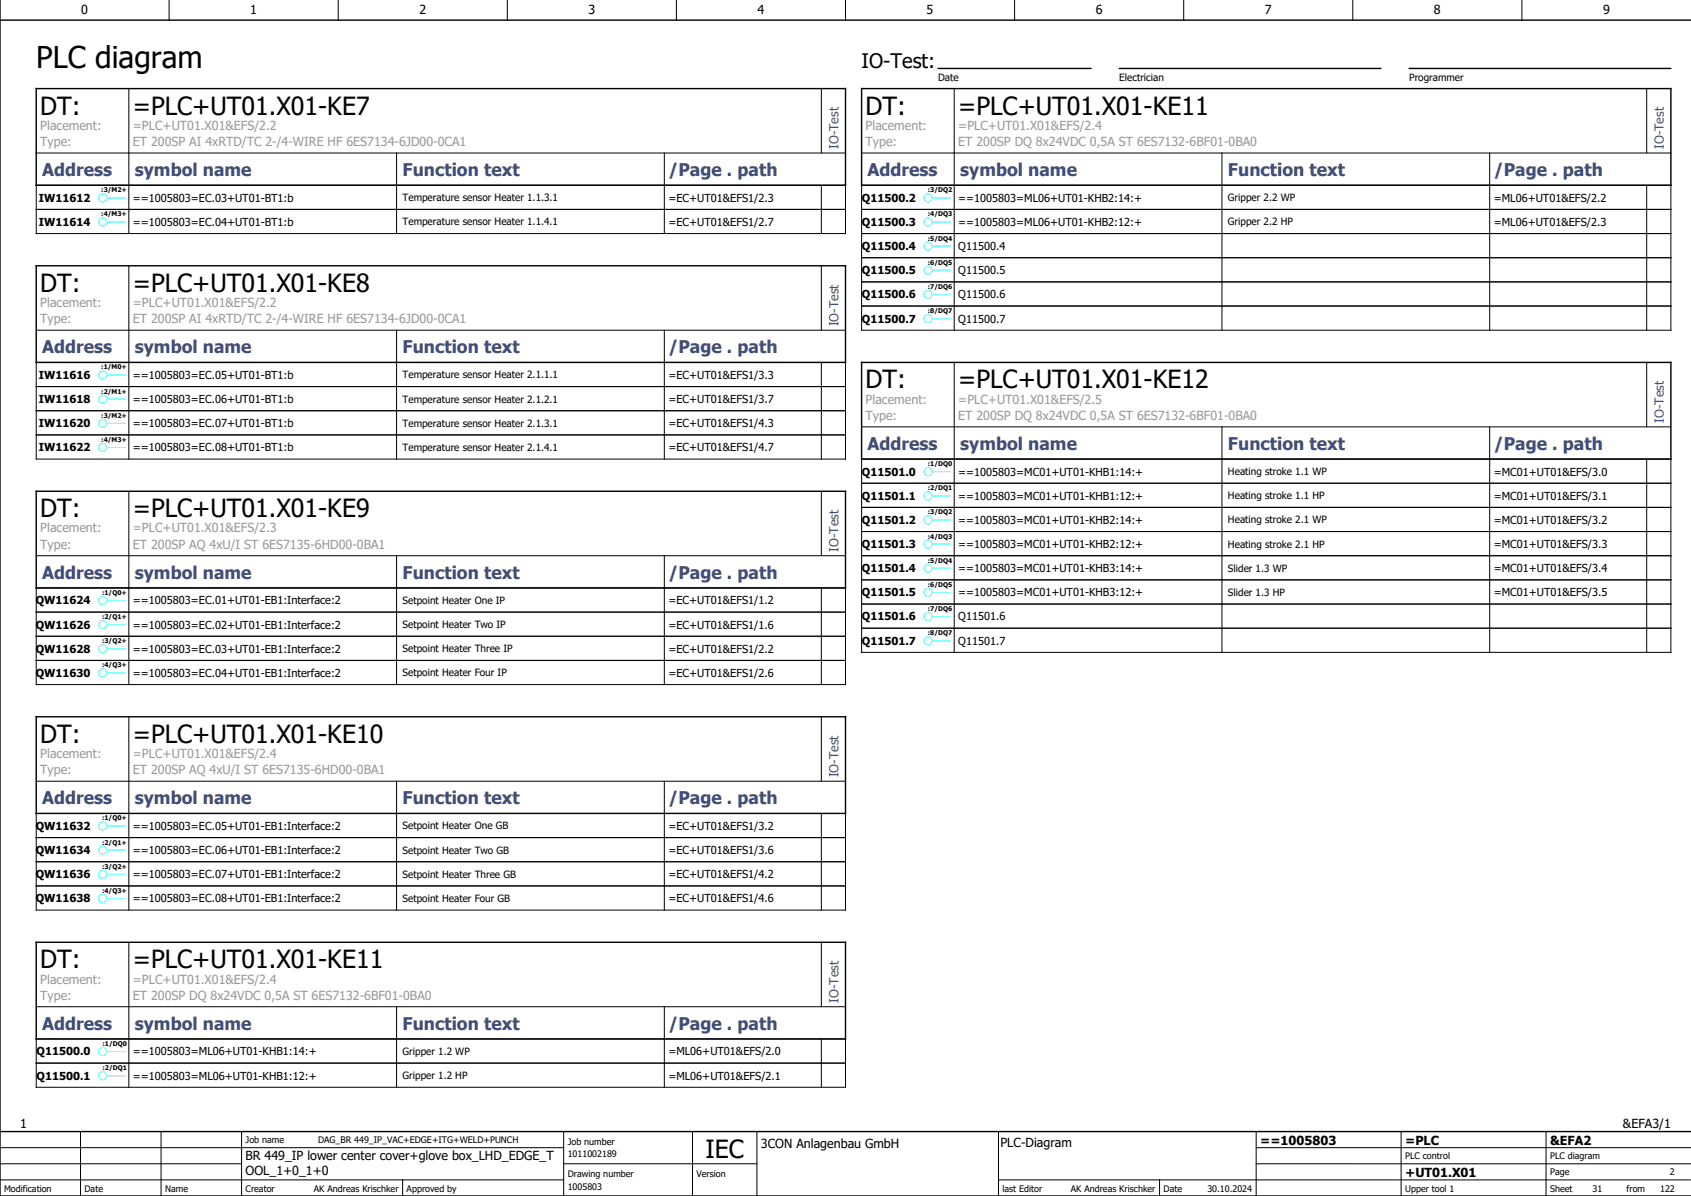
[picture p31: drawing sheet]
<svg xmlns="http://www.w3.org/2000/svg" width="420mm" height="297mm" viewBox="0 0 420 297" stroke-linecap="round" stroke-linejoin="round" font-family="sans-serif">
<defs><g id="words">
<text font-size="7.5" x="9" y="17">PLC diagram</text>
<g font-size="6.2">
<text x="10" y="28.5">DT:</text>
<text x="33" y="28.5">=PLC+UT01.X01-KE7</text>
<text x="215" y="28.5">DT:</text>
<text x="238" y="28.5">=PLC+UT01.X01-KE11</text>
<text x="10" y="72.5">DT:</text>
<text x="33" y="72.5">=PLC+UT01.X01-KE8</text>
<text x="215" y="96.5">DT:</text>
<text x="238" y="96.5">=PLC+UT01.X01-KE12</text>
<text x="10" y="128.5">DT:</text>
<text x="33" y="128.5">=PLC+UT01.X01-KE9</text>
<text x="10" y="184.5">DT:</text>
<text x="33" y="184.5">=PLC+UT01.X01-KE10</text>
<text x="10" y="240.5">DT:</text>
<text x="33" y="240.5">=PLC+UT01.X01-KE11</text>
<text x="175.2" y="287.5">IEC</text>
</g>
<text font-size="5" x="214" y="17">IO-Test:</text>
<g font-size="4.3" fill="#3f4f7f">
<text x="10.5" y="43.7">Address</text>
<text x="33.5" y="43.7">symbol name</text>
<text x="100" y="43.7">Function text</text>
<text x="166" y="43.7">/Page . path</text>
<text x="215.5" y="43.7">Address</text>
<text x="238.5" y="43.7">symbol name</text>
<text x="305" y="43.7">Function text</text>
<text x="371" y="43.7">/Page . path</text>
<text x="10.5" y="87.7">Address</text>
<text x="33.5" y="87.7">symbol name</text>
<text x="100" y="87.7">Function text</text>
<text x="166" y="87.7">/Page . path</text>
<text x="215.5" y="111.7">Address</text>
<text x="238.5" y="111.7">symbol name</text>
<text x="305" y="111.7">Function text</text>
<text x="371" y="111.7">/Page . path</text>
<text x="10.5" y="143.7">Address</text>
<text x="33.5" y="143.7">symbol name</text>
<text x="100" y="143.7">Function text</text>
<text x="166" y="143.7">/Page . path</text>
<text x="10.5" y="199.7">Address</text>
<text x="33.5" y="199.7">symbol name</text>
<text x="100" y="199.7">Function text</text>
<text x="166" y="199.7">/Page . path</text>
<text x="10.5" y="255.7">Address</text>
<text x="33.5" y="255.7">symbol name</text>
<text x="100" y="255.7">Function text</text>
<text x="166" y="255.7">/Page . path</text>
</g>
<g font-size="3.1">
<text x="20.2" y="3.4">0</text>
<text x="62.2" y="3.4">1</text>
<text x="104.2" y="3.4">2</text>
<text x="146.2" y="3.4">3</text>
<text x="188.2" y="3.4">4</text>
<text x="230.2" y="3.4">5</text>
<text x="272.2" y="3.4">6</text>
<text x="314.2" y="3.4">7</text>
<text x="356.2" y="3.4">8</text>
<text x="398.2" y="3.4">9</text>
<text x="5" y="280">1</text>
<text x="403.1" y="280">&amp;EFA3/1</text>
<text x="189" y="285">3CON Anlagenbau GmbH</text>
<text x="248.5" y="284.9">PLC-Diagram</text>
<text x="313" y="284.2">==1005803</text>
<text x="349" y="284.2">=PLC</text>
<text x="385" y="284.2">&amp;EFA2</text>
<text x="61" y="288">BR 449_IP lower center cover+glove box_LHD_EDGE_T</text>
<text x="61" y="291.8">OOL_1+0_1+0</text>
<text x="349" y="292.2">+UT01.X01</text>
</g>
<g font-size="3.1" fill="#989898">
<text x="10" y="32.2">Placement:</text>
<text x="33" y="32.2">=PLC+UT01.X01&amp;EFS/2.2</text>
<text x="215" y="32.2">Placement:</text>
<text x="238" y="32.2">=PLC+UT01.X01&amp;EFS/2.4</text>
<text x="10" y="36.2">Type:</text>
<text x="33" y="36.2">ET 200SP AI 4xRTD/TC 2-/4-WIRE HF 6ES7134-6JD00-0CA1</text>
<text x="215" y="36.2">Type:</text>
<text x="238" y="36.2">ET 200SP DQ 8x24VDC 0,5A ST 6ES7132-6BF01-0BA0</text>
<text x="10" y="76.2">Placement:</text>
<text x="33" y="76.2">=PLC+UT01.X01&amp;EFS/2.2</text>
<text x="10" y="80.2">Type:</text>
<text x="33" y="80.2">ET 200SP AI 4xRTD/TC 2-/4-WIRE HF 6ES7134-6JD00-0CA1</text>
<text x="215" y="100.2">Placement:</text>
<text x="238" y="100.2">=PLC+UT01.X01&amp;EFS/2.5</text>
<text x="215" y="104.2">Type:</text>
<text x="238" y="104.2">ET 200SP DQ 8x24VDC 0,5A ST 6ES7132-6BF01-0BA0</text>
<text x="10" y="132.2">Placement:</text>
<text x="10" y="136.2">Type:</text>
<text x="33" y="132.2">=PLC+UT01.X01&amp;EFS/2.3</text>
<text x="33" y="136.2">ET 200SP AQ 4xU/I ST 6ES7135-6HD00-0BA1</text>
<text x="10" y="188.2">Placement:</text>
<text x="33" y="188.2">=PLC+UT01.X01&amp;EFS/2.4</text>
<text x="10" y="192.2">Type:</text>
<text x="33" y="192.2">ET 200SP AQ 4xU/I ST 6ES7135-6HD00-0BA1</text>
<text x="10" y="244.2">Placement:</text>
<text x="33" y="244.2">=PLC+UT01.X01&amp;EFS/2.4</text>
<text x="10" y="248.2">Type:</text>
<text x="33" y="248.2">ET 200SP DQ 8x24VDC 0,5A ST 6ES7132-6BF01-0BA0</text>
</g>
<g font-size="3.1" fill="#3f4f7f">
<text x="208.2" y="37" transform="rotate(-90 208.2 37)">IO-Test</text>
<text x="413.2" y="37" transform="rotate(-90 413.2 37)">IO-Test</text>
<text x="208.2" y="81" transform="rotate(-90 208.2 81)">IO-Test</text>
<text x="413.2" y="105" transform="rotate(-90 413.2 105)">IO-Test</text>
<text x="208.2" y="137" transform="rotate(-90 208.2 137)">IO-Test</text>
<text x="208.2" y="193" transform="rotate(-90 208.2 193)">IO-Test</text>
<text x="208.2" y="249" transform="rotate(-90 208.2 249)">IO-Test</text>
</g>
<g font-size="2.7">
<text x="9.7" y="50.1">IW11612</text>
<text x="33" y="50.1">==1005803=EC.03+UT01-BT1:b</text>
<text x="166" y="50.1">=EC+UT01&amp;EFS1/2.3</text>
<text x="214.1" y="50.1">Q11500.2</text>
<text x="238" y="50.1">==1005803=ML06+UT01-KHB2:14:+</text>
<text x="371" y="50.1">=ML06+UT01&amp;EFS/2.2</text>
<text x="9.7" y="56.1">IW11614</text>
<text x="33" y="56.1">==1005803=EC.04+UT01-BT1:b</text>
<text x="166" y="56.1">=EC+UT01&amp;EFS1/2.7</text>
<text x="214.1" y="56.1">Q11500.3</text>
<text x="238" y="56.1">==1005803=ML06+UT01-KHB2:12:+</text>
<text x="371" y="56.1">=ML06+UT01&amp;EFS/2.3</text>
<text x="214.1" y="62.1">Q11500.4</text>
<text x="238" y="62.1">Q11500.4</text>
<text x="214.1" y="68.1">Q11500.5</text>
<text x="238" y="68.1">Q11500.5</text>
<text x="214.1" y="74.1">Q11500.6</text>
<text x="238" y="74.1">Q11500.6</text>
<text x="214.1" y="80.1">Q11500.7</text>
<text x="238" y="80.1">Q11500.7</text>
<text x="9.7" y="94.1">IW11616</text>
<text x="33" y="94.1">==1005803=EC.05+UT01-BT1:b</text>
<text x="166" y="94.1">=EC+UT01&amp;EFS1/3.3</text>
<text x="9.7" y="100.1">IW11618</text>
<text x="33" y="100.1">==1005803=EC.06+UT01-BT1:b</text>
<text x="166" y="100.1">=EC+UT01&amp;EFS1/3.7</text>
<text x="9.7" y="106.1">IW11620</text>
<text x="33" y="106.1">==1005803=EC.07+UT01-BT1:b</text>
<text x="166" y="106.1">=EC+UT01&amp;EFS1/4.3</text>
<text x="9.7" y="112.1">IW11622</text>
<text x="33" y="112.1">==1005803=EC.08+UT01-BT1:b</text>
<text x="166" y="112.1">=EC+UT01&amp;EFS1/4.7</text>
<text x="214.1" y="118.1">Q11501.0</text>
<text x="238" y="118.1">==1005803=MC01+UT01-KHB1:14:+</text>
<text x="371" y="118.1">=MC01+UT01&amp;EFS/3.0</text>
<text x="214.1" y="124.1">Q11501.1</text>
<text x="238" y="124.1">==1005803=MC01+UT01-KHB1:12:+</text>
<text x="371" y="124.1">=MC01+UT01&amp;EFS/3.1</text>
<text x="214.1" y="130.1">Q11501.2</text>
<text x="238" y="130.1">==1005803=MC01+UT01-KHB2:14:+</text>
<text x="371" y="130.1">=MC01+UT01&amp;EFS/3.2</text>
<text x="214.1" y="136.1">Q11501.3</text>
<text x="238" y="136.1">==1005803=MC01+UT01-KHB2:12:+</text>
<text x="371" y="136.1">=MC01+UT01&amp;EFS/3.3</text>
<text x="214.1" y="142.1">Q11501.4</text>
<text x="238" y="142.1">==1005803=MC01+UT01-KHB3:14:+</text>
<text x="371" y="142.1">=MC01+UT01&amp;EFS/3.4</text>
<text x="214.1" y="148.1">Q11501.5</text>
<text x="238" y="148.1">==1005803=MC01+UT01-KHB3:12:+</text>
<text x="371" y="148.1">=MC01+UT01&amp;EFS/3.5</text>
<text x="8.9" y="150.1">QW11624</text>
<text x="33" y="150.1">==1005803=EC.01+UT01-EB1:Interface:2</text>
<text x="166" y="150.1">=EC+UT01&amp;EFS1/1.2</text>
<text x="214.1" y="154.1">Q11501.6</text>
<text x="238" y="154.1">Q11501.6</text>
<text x="8.9" y="156.1">QW11626</text>
<text x="33" y="156.1">==1005803=EC.02+UT01-EB1:Interface:2</text>
<text x="166" y="156.1">=EC+UT01&amp;EFS1/1.6</text>
<text x="214.1" y="160.1">Q11501.7</text>
<text x="238" y="160.1">Q11501.7</text>
<text x="8.9" y="162.1">QW11628</text>
<text x="33" y="162.1">==1005803=EC.03+UT01-EB1:Interface:2</text>
<text x="166" y="162.1">=EC+UT01&amp;EFS1/2.2</text>
<text x="8.9" y="168.1">QW11630</text>
<text x="33" y="168.1">==1005803=EC.04+UT01-EB1:Interface:2</text>
<text x="166" y="168.1">=EC+UT01&amp;EFS1/2.6</text>
<text x="8.9" y="206.1">QW11632</text>
<text x="33" y="206.1">==1005803=EC.05+UT01-EB1:Interface:2</text>
<text x="166" y="206.1">=EC+UT01&amp;EFS1/3.2</text>
<text x="8.9" y="212.1">QW11634</text>
<text x="33" y="212.1">==1005803=EC.06+UT01-EB1:Interface:2</text>
<text x="166" y="212.1">=EC+UT01&amp;EFS1/3.6</text>
<text x="8.9" y="218.1">QW11636</text>
<text x="33" y="218.1">==1005803=EC.07+UT01-EB1:Interface:2</text>
<text x="166" y="218.1">=EC+UT01&amp;EFS1/4.2</text>
<text x="8.9" y="224.1">QW11638</text>
<text x="33" y="224.1">==1005803=EC.08+UT01-EB1:Interface:2</text>
<text x="166" y="224.1">=EC+UT01&amp;EFS1/4.6</text>
<text x="9.1" y="262.1">Q11500.0</text>
<text x="33" y="262.1">==1005803=ML06+UT01-KHB1:14:+</text>
<text x="166" y="262.1">=ML06+UT01&amp;EFS/2.0</text>
<text x="9.1" y="268.1">Q11500.1</text>
<text x="33" y="268.1">==1005803=ML06+UT01-KHB1:12:+</text>
<text x="166" y="268.1">=ML06+UT01&amp;EFS/2.1</text>
</g>
<g font-size="2.5">
<text x="233" y="20">Date</text>
<text x="278" y="20">Electrician</text>
<text x="350" y="20">Programmer</text>
<text x="100" y="50">Temperature sensor Heater 1.1.3.1</text>
<text x="305" y="50">Gripper 2.2 WP</text>
<text x="100" y="56">Temperature sensor Heater 1.1.4.1</text>
<text x="305" y="56">Gripper 2.2 HP</text>
<text x="100" y="94">Temperature sensor Heater 2.1.1.1</text>
<text x="100" y="100">Temperature sensor Heater 2.1.2.1</text>
<text x="100" y="106">Temperature sensor Heater 2.1.3.1</text>
<text x="100" y="112">Temperature sensor Heater 2.1.4.1</text>
<text x="305" y="118">Heating stroke 1.1 WP</text>
<text x="305" y="124">Heating stroke 1.1 HP</text>
<text x="305" y="130">Heating stroke 2.1 WP</text>
<text x="305" y="136">Heating stroke 2.1 HP</text>
<text x="305" y="142">Slider 1.3 WP</text>
<text x="100" y="150">Setpoint Heater One IP</text>
<text x="305" y="148">Slider 1.3 HP</text>
<text x="100" y="156">Setpoint Heater Two IP</text>
<text x="100" y="162">Setpoint Heater Three IP</text>
<text x="100" y="168">Setpoint Heater Four IP</text>
<text x="100" y="206">Setpoint Heater One GB</text>
<text x="100" y="212">Setpoint Heater Two GB</text>
<text x="100" y="218">Setpoint Heater Three GB</text>
<text x="100" y="224">Setpoint Heater Four GB</text>
<text x="100" y="262">Gripper 1.2 WP</text>
<text x="100" y="268">Gripper 1.2 HP</text>
</g>
<g font-size="2.2">
<text x="61" y="283.9">Job name</text>
<text x="79" y="283.9">DAG_BR 449_IP_VAC+EDGE+ITG+WELD+PUNCH</text>
<text x="141" y="287.4">1011002189</text>
<text x="141" y="284.4">Job number</text>
<text x="349" y="287.9">PLC control</text>
<text x="385" y="287.9">PLC diagram</text>
<text x="141" y="292.4">Drawing number</text>
<text x="173" y="292.4">Version</text>
<text x="385" y="291.9">Page</text>
<text x="414.8" y="291.9">2</text>
<text x="1" y="295.9">Modification</text>
<text x="21" y="295.9">Date</text>
<text x="41" y="295.9">Name</text>
<text x="61" y="295.9">Creator</text>
<text x="78" y="295.9">AK Andreas Krischker</text>
<text x="101" y="295.9">Approved by</text>
<text x="141" y="295.4">1005803</text>
<text x="249" y="295.9">last Editor</text>
<text x="266" y="295.9">AK Andreas Krischker</text>
<text x="289" y="295.9">Date</text>
<text x="299.9" y="295.9">30.10.2024</text>
<text x="349" y="295.9">Upper tool 1</text>
<text x="385" y="295.9">Sheet</text>
<text x="395.6" y="295.9">31</text>
<text x="404" y="295.9">from</text>
<text x="412.3" y="295.9">122</text>
</g>
<g font-size="1.6">
<text x="25.2" y="47.7">:3/M2+</text>
<text x="230.5" y="47.7">:3/DQ2</text>
<text x="25.2" y="53.7">:4/M3+</text>
<text x="230.5" y="53.7">:4/DQ3</text>
<text x="230.5" y="59.7">:5/DQ4</text>
<text x="230.5" y="65.7">:6/DQ5</text>
<text x="230.5" y="71.7">:7/DQ6</text>
<text x="230.5" y="77.7">:8/DQ7</text>
<text x="25.2" y="91.7">:1/M0+</text>
<text x="25.2" y="97.7">:2/M1+</text>
<text x="25.2" y="103.7">:3/M2+</text>
<text x="25.2" y="109.7">:4/M3+</text>
<text x="230.5" y="115.7">:1/DQ0</text>
<text x="230.5" y="121.7">:2/DQ1</text>
<text x="230.5" y="127.7">:3/DQ2</text>
<text x="230.5" y="133.7">:4/DQ3</text>
<text x="230.5" y="139.7">:5/DQ4</text>
<text x="25.4" y="147.7">:1/Q0+</text>
<text x="230.5" y="145.7">:6/DQ5</text>
<text x="25.4" y="153.7">:2/Q1+</text>
<text x="230.5" y="151.7">:7/DQ6</text>
<text x="25.4" y="159.7">:3/Q2+</text>
<text x="230.5" y="157.7">:8/DQ7</text>
<text x="25.4" y="165.7">:4/Q3+</text>
<text x="25.4" y="203.7">:1/Q0+</text>
<text x="25.4" y="209.7">:2/Q1+</text>
<text x="25.4" y="215.7">:3/Q2+</text>
<text x="25.4" y="221.7">:4/Q3+</text>
<text x="25.5" y="259.7">:1/DQ0</text>
<text x="25.5" y="265.7">:2/DQ1</text>
</g>
</g></defs>
<g fill="none" stroke="#000" stroke-width=".25">
<path d="M42 0v5M84 0v5M126 0v5M168 0v5M210 0v5M252 0v5M294 0v5M336 0v5M378 0v5M9 38h201M32 22v24M98.5 38v8"/>
<path d="M165 38.1v7.9M204 22v16M214 38h201M237 22v24M303.5 38v8M370 38.1v7.9M409 22v16M9 46h201v12h-201zM9 52h201M32 46.2v5.8M32 52.2v5.8M98.5 46.2v5.8"/>
<path d="M98.5 52.2v5.8M165 46.2v5.8M165 52.2v5.8M204 46.2v5.8M204 52.2v5.8M214 52h201M214 46h201v36h-201zM214 58h201M237 46.2v5.8M237 52.2v5.8M237 58.2v5.8M303.5 46.2v5.8"/>
<path d="M303.5 52.2v5.8M303.5 58.2v5.8M370 46.2v5.8M370 52.2v5.8M370 58.2v5.8M409 46.2v5.8M409 52.2v5.8M409 58.2v5.8M32 66v24M204 66v15.9M214 64h201M214 70h201"/>
<path d="M214 76h201M237 64.2v5.8M237 70.2v5.8M237 76.2v5.8M303.5 64.2v5.8M303.5 70.2v5.8M303.5 76.2v5.8M370 64.2v5.8M370 70.2v5.8M370 76.2v5.8M409 64.2v5.8M409 70.2v5.8"/>
<path d="M409 76.2v5.8M9 90h201v24h-201zM9 82h201M9 96h201M32 90.2v5.8M32 96.1v5.9M98.5 82v8M98.5 90.2v5.8M98.5 96.1v5.9M165 82.1v7.9M165 90.2v5.8M165 96.1v5.9"/>
<path d="M204 90.2v5.8M204 96.1v5.9M237 90v24M409 90v16M9 102h201M9 108h201M32 102.1v5.9M32 108.2v5.8M98.5 102.1v5.9M98.5 108.2v5.8M165 102.1v5.9M165 108.2v5.8"/>
<path d="M204 102.1v5.9M204 108.2v5.8M214 114h201v48h-201zM214 106h201M237 114.2v5.8M303.5 106v8M303.5 114.2v5.8M370 106v8M370 114.2v5.8M409 114.2v5.8M9 138h201M32 122v24"/>
<path d="M98.5 138v8M165 138.1v7.9M204 122v16M214 138h201M214 120h201M214 126h201M214 132h201M237 120.2v5.8M237 126.2v5.8M237 132.2v5.8M237 138.2v5.8M303.5 120.2v5.8"/>
<path d="M303.5 126.2v5.8M303.5 132.2v5.8M303.5 138.2v5.8M370 120.2v5.8M370 126.2v5.8M370 132.2v5.8M370 138.2v5.8M409 120.2v5.8M409 126.2v5.8M409 132.2v5.8M409 138.2v5.8M9 146h201v24h-201z"/>
<path d="M9 152h201M9 158h201M32 146.2v5.8M32 152.2v5.8M32 158.1v5.9M98.5 146.2v5.8M98.5 152.2v5.8M98.5 158.1v5.9M165 146.2v5.8M165 152.2v5.8M165 158.1v5.9M204 146.2v5.8"/>
<path d="M204 152.2v5.8M204 158.1v5.9M214 144h201M214 150h201M214 156h201M237 144.1v5.9M237 150.1v5.9M237 156.2v5.8M303.5 144.1v5.9M303.5 150.1v5.9M303.5 156.2v5.8M370 144.1v5.9"/>
<path d="M370 150.1v5.9M370 156.2v5.8M409 144.1v5.9M409 150.1v5.9M409 156.2v5.8M9 164h201M32 164.1v5.9M32 178v24M98.5 164.1v5.9M165 164.1v5.9M204 164.1v5.9M204 178v16"/>
<path d="M9 194h201M98.5 194v8M165 194.1v7.9M9 202h201v24h-201zM9 208h201M9 214h201M9 220h201M32 202.2v5.8M32 208.2v5.8M32 214.2v5.8M98.5 202.2v5.8M98.5 208.2v5.8"/>
<path d="M98.5 214.2v5.8M165 202.2v5.8M165 208.2v5.8M165 214.2v5.8M204 202.2v5.8M204 208.2v5.8M204 214.2v5.8M32 220.1v5.9M32 234v24M98.5 220.1v5.9M165 220.1v5.9M204 220.1v5.9"/>
<path d="M204 234v16M9 258h201v12h-201zM9 250h201M32 258.2v5.8M98.5 250v8M98.5 258.2v5.8M165 250v8M165 258.2v5.8M204 258.2v5.8M9 264h201M32 264.2v5.8M98.5 264.2v5.8"/>
<path d="M165 264.2v5.8M204 264.2v5.8M0 293h140M0 289h60M0 285h140M20 281v16M40 281v16M60 281v16M100 293v3.9M140 289h48M140 281v16M172 281v16"/>
<path d="M188 281v16M248 293h171.9M248 281v16M288 293v3.9M312 289h107.9M312 281v16M348 281v16M384 281v16M420 285h-108"/>
</g>
<g fill="none" stroke="#000" stroke-width=".35">
<path d="M0 0v297h420M0 5h420M233 17h38M278 17h65M350 17h65M9 22h201v24h-201zM214 22h201v24h-201zM9 66h201v24h-201zM214 90h201v24h-201zM9 122h201v24h-201zM9 178h201v24h-201zM9 234h201v24h-201z"/>
<path d="M0 281h420"/>
</g>
<g fill="none" stroke="#0ff" stroke-width=".25">
<path d="M26.5 49.1h4.6M26.5 55.1h4.6M231.5 49.1h4.6M231.5 55.1h4.6M231.5 61.1h4.6M231.5 67.1h4.6M231.5 73.1h4.6M231.5 79.1h4.6M26.5 93.1h4.6M26.5 99.1h4.6M26.5 105.1h4.6M26.5 111.1h4.6"/>
<path d="M231.5 117.1h4.6M231.5 123.1h4.6M231.5 129.1h4.6M231.5 135.1h4.6M26.5 149.1h4.6M26.5 155.1h4.6M231.5 141.1h4.6M231.5 147.1h4.6M231.5 153.1h4.6M231.5 159.1h4.6M26.5 161.1h4.6M26.5 167.1h4.6"/>
<path d="M26.5 205.1h4.6M26.5 211.1h4.6M26.5 217.1h4.6M26.5 223.1h4.6M26.5 261.1h4.6M26.5 267.1h4.6"/>
<circle cx="25.5" cy="55.1" r="1"/>
<circle cx="25.5" cy="49.1" r="1"/>
<circle cx="230.5" cy="55.1" r="1"/>
<circle cx="230.5" cy="49.1" r="1"/>
<circle cx="230.5" cy="61.1" r="1"/>
<circle cx="230.5" cy="79.1" r="1"/>
<circle cx="230.5" cy="73.1" r="1"/>
<circle cx="230.5" cy="67.1" r="1"/>
<circle cx="25.5" cy="93.1" r="1"/>
<circle cx="25.5" cy="99.1" r="1"/>
<circle cx="25.5" cy="105.1" r="1"/>
<circle cx="25.5" cy="111.1" r="1"/>
<circle cx="230.5" cy="117.1" r="1"/>
<circle cx="230.5" cy="123.1" r="1"/>
<circle cx="230.5" cy="135.1" r="1"/>
<circle cx="230.5" cy="129.1" r="1"/>
<circle cx="25.5" cy="149.1" r="1"/>
<circle cx="25.5" cy="155.1" r="1"/>
<circle cx="230.5" cy="141.1" r="1"/>
<circle cx="230.5" cy="159.1" r="1"/>
<circle cx="230.5" cy="147.1" r="1"/>
<circle cx="230.5" cy="153.1" r="1"/>
<circle cx="25.5" cy="161.1" r="1"/>
<circle cx="25.5" cy="167.1" r="1"/>
<circle cx="25.5" cy="205.1" r="1"/>
<circle cx="25.5" cy="217.1" r="1"/>
<circle cx="25.5" cy="211.1" r="1"/>
<circle cx="25.5" cy="223.1" r="1"/>
<circle cx="25.5" cy="261.1" r="1"/>
<circle cx="25.5" cy="267.1" r="1"/>
</g>
<use href="#words"/>
</svg>
